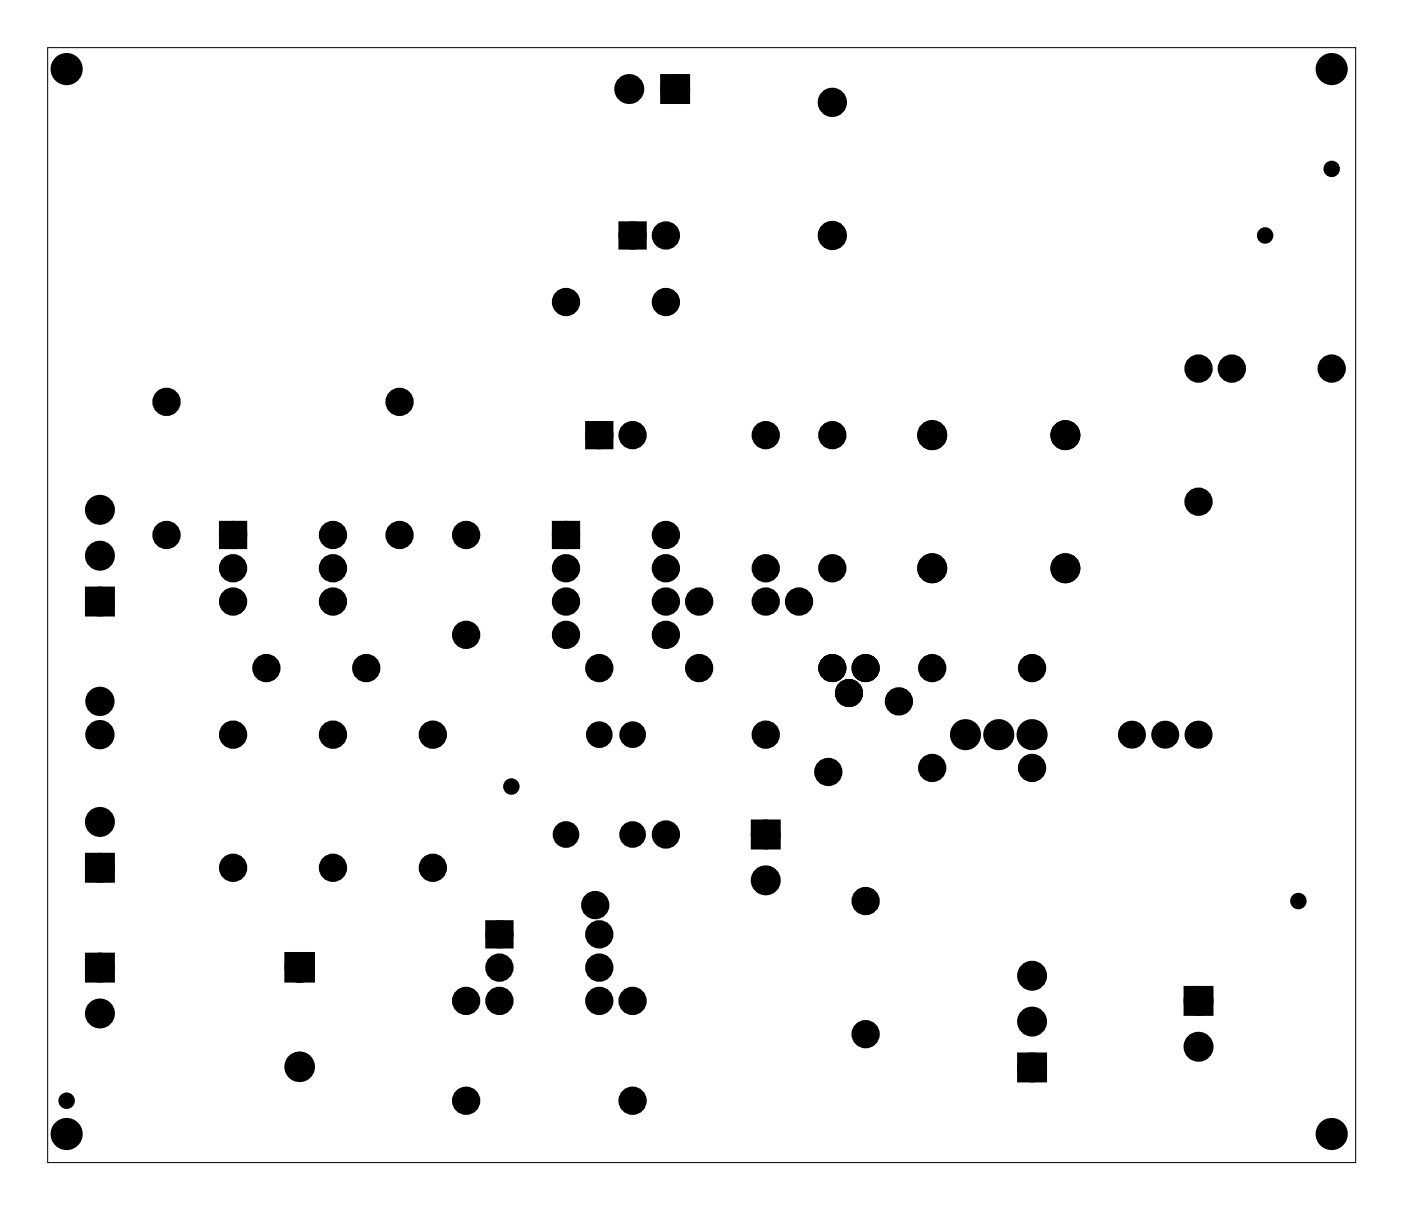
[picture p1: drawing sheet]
<svg xmlns="http://www.w3.org/2000/svg" width="107mm" height="92mm" viewBox="0 0 107 92" stroke-linecap="round" stroke-linejoin="round" font-family="sans-serif">
<path d="M3.6 3.6h99.8v85.1h-99.8z" fill="none" stroke="#000" stroke-width=".08"/>
<g fill="#000">
<path d="M47.6 17.3h1.4v1.4h-1.4zM50.7 6h1.6v1.6h-1.6zM45 32.5h1.4v1.4h-1.4zM6.9 45.2h1.5v1.5h-1.5zM17.1 40.1h1.4v1.4h-1.4zM42.5 40.1h1.4v1.4h-1.4zM6.9 73.1h1.5v1.5h-1.5zM6.9 65.5h1.5v1.5h-1.5zM22.1 73h1.6v1.6h-1.6zM37.4 70.6h1.4v1.4h-1.4zM57.7 62.9h1.5v1.6h-1.5zM90.7 75.6h1.5v1.6h-1.5z"/>
<path d="M78 80.7h1.5v1.5h-1.5z"/>
</g>
<g fill="none" stroke="#000" stroke-width=".76" stroke-linecap="butt">
<path d="M47.6 17.3h1.4v1.4h-1.4zM50.7 6h1.6v1.6h-1.6zM45 32.5h1.4v1.4h-1.4zM6.9 45.2h1.5v1.5h-1.5zM17.1 40.1h1.4v1.4h-1.4zM42.5 40.1h1.4v1.4h-1.4zM6.9 73.1h1.5v1.5h-1.5zM6.9 65.5h1.5v1.5h-1.5zM22.1 73h1.6v1.6h-1.6zM37.4 70.6h1.4v1.4h-1.4zM57.7 62.9h1.5v1.6h-1.5zM90.7 75.6h1.5v1.6h-1.5z"/>
<path d="M78 80.7h1.5v1.5h-1.5z"/>
<circle cx="48" cy="6.8" r=".76"/>
<circle cx="48.3" cy="18" r=".7"/>
<circle cx="50.8" cy="18" r=".7"/>
<circle cx="51.5" cy="6.8" r=".76"/>
<circle cx="7.6" cy="38.9" r=".76"/>
<circle cx="12.7" cy="30.7" r=".7"/>
<circle cx="30.5" cy="30.7" r=".7"/>
<circle cx="43.2" cy="23.1" r=".7"/>
<circle cx="45.7" cy="33.2" r=".7"/>
<circle cx="48.3" cy="33.2" r=".7"/>
<circle cx="50.8" cy="23.1" r=".7"/>
<circle cx="58.4" cy="33.2" r=".7"/>
<circle cx="63.5" cy="33.2" r=".7"/>
<circle cx="71.1" cy="33.2" r=".76"/>
<circle cx="81.3" cy="33.2" r=".76"/>
<circle cx="91.4" cy="28.1" r=".7"/>
<circle cx="91.4" cy="38.3" r=".7"/>
<circle cx="94" cy="28.1" r=".7"/>
<circle cx="101.6" cy="28.1" r=".7"/>
<circle cx="7.6" cy="56.1" r=".74"/>
<circle cx="7.6" cy="53.5" r=".74"/>
<circle cx="7.6" cy="45.9" r=".76"/>
<circle cx="7.6" cy="42.4" r=".76"/>
<circle cx="12.7" cy="40.8" r=".7"/>
<circle cx="17.8" cy="43.4" r=".7"/>
<circle cx="17.8" cy="45.9" r=".7"/>
<circle cx="17.8" cy="40.8" r=".7"/>
<circle cx="17.8" cy="56.1" r=".7"/>
<circle cx="20.3" cy="51" r=".7"/>
<circle cx="25.4" cy="56.1" r=".7"/>
<circle cx="25.4" cy="43.4" r=".7"/>
<circle cx="25.4" cy="45.9" r=".7"/>
<circle cx="25.4" cy="40.8" r=".7"/>
<circle cx="27.9" cy="51" r=".7"/>
<circle cx="30.5" cy="40.8" r=".7"/>
<circle cx="33" cy="56.1" r=".7"/>
<circle cx="35.6" cy="48.5" r=".7"/>
<circle cx="35.6" cy="40.8" r=".7"/>
<circle cx="43.2" cy="45.9" r=".7"/>
<circle cx="43.2" cy="48.5" r=".7"/>
<circle cx="43.2" cy="43.4" r=".7"/>
<circle cx="43.2" cy="40.8" r=".7"/>
<circle cx="45.7" cy="51" r=".7"/>
<circle cx="45.7" cy="56.1" r=".64"/>
<circle cx="48.3" cy="56.1" r=".64"/>
<circle cx="50.8" cy="48.5" r=".7"/>
<circle cx="50.8" cy="45.9" r=".7"/>
<circle cx="50.8" cy="43.4" r=".7"/>
<circle cx="50.8" cy="40.8" r=".7"/>
<circle cx="53.3" cy="51" r=".7"/>
<circle cx="53.3" cy="45.9" r=".7"/>
<circle cx="58.4" cy="45.9" r=".7"/>
<circle cx="58.4" cy="56.1" r=".7"/>
<circle cx="58.4" cy="43.4" r=".7"/>
<circle cx="61" cy="45.9" r=".7"/>
<circle cx="63.2" cy="58.9" r=".7"/>
<circle cx="63.5" cy="43.4" r=".7"/>
<circle cx="68.6" cy="53.5" r=".7"/>
<circle cx="71.1" cy="51" r=".7"/>
<circle cx="71.1" cy="58.6" r=".7"/>
<circle cx="71.1" cy="43.4" r=".76"/>
<circle cx="73.7" cy="56.1" r=".8"/>
<circle cx="76.2" cy="56.1" r=".8"/>
<circle cx="78.7" cy="58.6" r=".7"/>
<circle cx="78.7" cy="51" r=".7"/>
<circle cx="78.7" cy="56.1" r=".8"/>
<circle cx="81.3" cy="43.4" r=".76"/>
<circle cx="7.6" cy="77.4" r=".76"/>
<circle cx="7.6" cy="73.9" r=".76"/>
<circle cx="7.6" cy="66.2" r=".76"/>
<circle cx="7.6" cy="62.7" r=".76"/>
<circle cx="17.8" cy="66.2" r=".7"/>
<circle cx="22.9" cy="73.9" r=".79"/>
<circle cx="25.4" cy="66.2" r=".7"/>
<circle cx="33" cy="66.2" r=".7"/>
<circle cx="35.6" cy="76.4" r=".7"/>
<circle cx="38.1" cy="76.4" r=".7"/>
<circle cx="38.1" cy="73.9" r=".7"/>
<circle cx="38.1" cy="71.3" r=".7"/>
<circle cx="43.2" cy="63.7" r=".64"/>
<circle cx="45.4" cy="69.1" r=".7"/>
<circle cx="45.7" cy="73.9" r=".7"/>
<circle cx="45.7" cy="76.4" r=".7"/>
<circle cx="45.7" cy="71.3" r=".7"/>
<circle cx="48.3" cy="76.4" r=".7"/>
<circle cx="48.3" cy="63.7" r=".64"/>
<circle cx="50.8" cy="63.7" r=".7"/>
<circle cx="58.4" cy="67.2" r=".76"/>
<circle cx="58.4" cy="63.7" r=".76"/>
<circle cx="66" cy="68.8" r=".7"/>
<circle cx="66" cy="78.9" r=".7"/>
<circle cx="78.7" cy="74.5" r=".76"/>
<circle cx="78.7" cy="78" r=".76"/>
<circle cx="91.4" cy="79.9" r=".76"/>
<circle cx="91.4" cy="76.4" r=".76"/>
<circle cx="22.9" cy="81.4" r=".79"/>
<circle cx="35.6" cy="84" r=".7"/>
<circle cx="48.3" cy="84" r=".7"/>
<circle cx="78.7" cy="81.5" r=".76"/>
</g>
<g fill="#000">
<circle cx="5.1" cy="5.3" r="1.1"/>
<circle cx="48" cy="6.8" r=".76"/>
<circle cx="48.3" cy="18" r=".7"/>
<circle cx="50.8" cy="18" r=".7"/>
<circle cx="51.5" cy="6.8" r=".76"/>
<circle cx="63.5" cy="18" r=".75"/>
<circle cx="63.5" cy="7.8" r=".75"/>
<circle cx="96.5" cy="18" r=".35"/>
<circle cx="101.6" cy="12.9" r=".35"/>
<circle cx="101.6" cy="5.3" r="1.1"/>
<circle cx="7.6" cy="38.9" r=".76"/>
<circle cx="12.7" cy="30.7" r=".7"/>
<circle cx="30.5" cy="30.7" r=".7"/>
<circle cx="43.2" cy="23.1" r=".7"/>
<circle cx="45.7" cy="33.2" r=".7"/>
<circle cx="48.3" cy="33.2" r=".7"/>
<circle cx="50.8" cy="23.1" r=".7"/>
<circle cx="58.4" cy="33.2" r=".7"/>
<circle cx="63.5" cy="33.2" r=".7"/>
<circle cx="71.1" cy="33.2" r=".76"/>
<circle cx="81.3" cy="33.2" r=".76"/>
<circle cx="91.4" cy="28.1" r=".7"/>
<circle cx="91.4" cy="38.3" r=".7"/>
<circle cx="94" cy="28.1" r=".7"/>
<circle cx="101.6" cy="28.1" r=".7"/>
<circle cx="7.6" cy="53.5" r=".74"/>
<circle cx="7.6" cy="56.1" r=".74"/>
<circle cx="7.6" cy="45.9" r=".76"/>
<circle cx="7.6" cy="42.4" r=".76"/>
<circle cx="12.7" cy="40.8" r=".7"/>
<circle cx="17.8" cy="45.9" r=".7"/>
<circle cx="17.8" cy="40.8" r=".7"/>
<circle cx="17.8" cy="43.4" r=".7"/>
<circle cx="17.8" cy="56.1" r=".7"/>
<circle cx="20.3" cy="51" r=".7"/>
<circle cx="25.4" cy="56.1" r=".7"/>
<circle cx="25.4" cy="45.9" r=".7"/>
<circle cx="25.4" cy="40.8" r=".7"/>
<circle cx="25.4" cy="43.4" r=".7"/>
<circle cx="27.9" cy="51" r=".7"/>
<circle cx="30.5" cy="40.8" r=".7"/>
<circle cx="33" cy="56.1" r=".7"/>
<circle cx="35.6" cy="40.8" r=".7"/>
<circle cx="35.6" cy="48.5" r=".7"/>
<circle cx="43.2" cy="45.9" r=".7"/>
<circle cx="43.2" cy="40.8" r=".7"/>
<circle cx="43.2" cy="48.5" r=".7"/>
<circle cx="43.2" cy="43.4" r=".7"/>
<circle cx="45.7" cy="51" r=".7"/>
<circle cx="45.7" cy="56.1" r=".64"/>
<circle cx="48.3" cy="56.1" r=".64"/>
<circle cx="50.8" cy="45.9" r=".7"/>
<circle cx="50.8" cy="40.8" r=".7"/>
<circle cx="50.8" cy="48.5" r=".7"/>
<circle cx="50.8" cy="43.4" r=".7"/>
<circle cx="53.3" cy="45.9" r=".7"/>
<circle cx="53.3" cy="51" r=".7"/>
<circle cx="58.4" cy="56.1" r=".7"/>
<circle cx="58.4" cy="43.4" r=".7"/>
<circle cx="58.4" cy="45.9" r=".7"/>
<circle cx="61" cy="45.9" r=".7"/>
<circle cx="63.2" cy="58.9" r=".7"/>
<circle cx="63.5" cy="43.4" r=".7"/>
<circle cx="63.5" cy="51" r=".67"/>
<circle cx="64.8" cy="52.9" r=".67"/>
<circle cx="66" cy="51" r=".67"/>
<circle cx="68.6" cy="53.5" r=".7"/>
<circle cx="71.1" cy="51" r=".7"/>
<circle cx="71.1" cy="58.6" r=".7"/>
<circle cx="71.1" cy="43.4" r=".76"/>
<circle cx="73.7" cy="56.1" r=".8"/>
<circle cx="76.2" cy="56.1" r=".8"/>
<circle cx="78.7" cy="51" r=".7"/>
<circle cx="78.7" cy="58.6" r=".7"/>
<circle cx="78.7" cy="56.1" r=".8"/>
<circle cx="81.3" cy="43.4" r=".76"/>
<circle cx="86.4" cy="56.1" r=".72"/>
<circle cx="88.9" cy="56.1" r=".72"/>
<circle cx="91.4" cy="56.1" r=".72"/>
<circle cx="7.6" cy="77.4" r=".76"/>
<circle cx="7.6" cy="73.9" r=".76"/>
<circle cx="7.6" cy="66.2" r=".76"/>
<circle cx="7.6" cy="62.7" r=".76"/>
<circle cx="17.8" cy="66.2" r=".7"/>
<circle cx="22.9" cy="73.9" r=".79"/>
<circle cx="25.4" cy="66.2" r=".7"/>
<circle cx="33" cy="66.2" r=".7"/>
<circle cx="35.6" cy="76.4" r=".7"/>
<circle cx="38.1" cy="73.9" r=".7"/>
<circle cx="38.1" cy="71.3" r=".7"/>
<circle cx="38.1" cy="76.4" r=".7"/>
<circle cx="39" cy="60" r=".35"/>
<circle cx="43.2" cy="63.7" r=".64"/>
<circle cx="45.4" cy="69.1" r=".7"/>
<circle cx="45.7" cy="76.4" r=".7"/>
<circle cx="45.7" cy="71.3" r=".7"/>
<circle cx="45.7" cy="73.9" r=".7"/>
<circle cx="48.3" cy="76.4" r=".7"/>
<circle cx="48.3" cy="63.7" r=".64"/>
<circle cx="50.8" cy="63.7" r=".7"/>
<circle cx="58.4" cy="63.7" r=".76"/>
<circle cx="58.4" cy="67.2" r=".76"/>
<circle cx="66" cy="78.9" r=".7"/>
<circle cx="66" cy="68.8" r=".7"/>
<circle cx="78.7" cy="74.5" r=".76"/>
<circle cx="78.7" cy="78" r=".76"/>
<circle cx="91.4" cy="79.9" r=".76"/>
<circle cx="91.4" cy="76.4" r=".76"/>
<circle cx="99.1" cy="68.8" r=".35"/>
<circle cx="5.1" cy="86.6" r="1.1"/>
<circle cx="5.1" cy="84" r=".35"/>
<circle cx="22.9" cy="81.4" r=".79"/>
<circle cx="35.6" cy="84" r=".7"/>
<circle cx="48.3" cy="84" r=".7"/>
<circle cx="78.7" cy="81.5" r=".76"/>
<circle cx="101.6" cy="86.6" r="1.1"/>
</g>
<g fill="none" stroke="#000" stroke-width=".79" stroke-linecap="butt">
<circle cx="63.5" cy="51" r=".67"/>
<circle cx="64.8" cy="52.9" r=".67"/>
<circle cx="66" cy="51" r=".67"/>
</g>
<g fill="none" stroke="#000" stroke-width=".74" stroke-linecap="butt">
<circle cx="63.5" cy="18" r=".75"/>
<circle cx="63.5" cy="7.8" r=".75"/>
</g>
<g fill="none" stroke="#000" stroke-width=".69" stroke-linecap="butt">
<circle cx="86.4" cy="56.1" r=".72"/>
<circle cx="88.9" cy="56.1" r=".72"/>
<circle cx="91.4" cy="56.1" r=".72"/>
</g>
<g fill="none" stroke="#000" stroke-width=".55">
<circle cx="96.5" cy="18" r=".35"/>
<circle cx="101.6" cy="12.9" r=".35"/>
<circle cx="39" cy="60" r=".35"/>
<circle cx="99.1" cy="68.8" r=".35"/>
<circle cx="5.1" cy="84" r=".35"/>
</g>
<g fill="none" stroke="#000" stroke-width=".25">
<circle cx="5.1" cy="5.3" r="1.1"/>
<circle cx="101.6" cy="5.3" r="1.1"/>
<circle cx="5.1" cy="86.6" r="1.1"/>
<circle cx="101.6" cy="86.6" r="1.1"/>
</g>
</svg>
